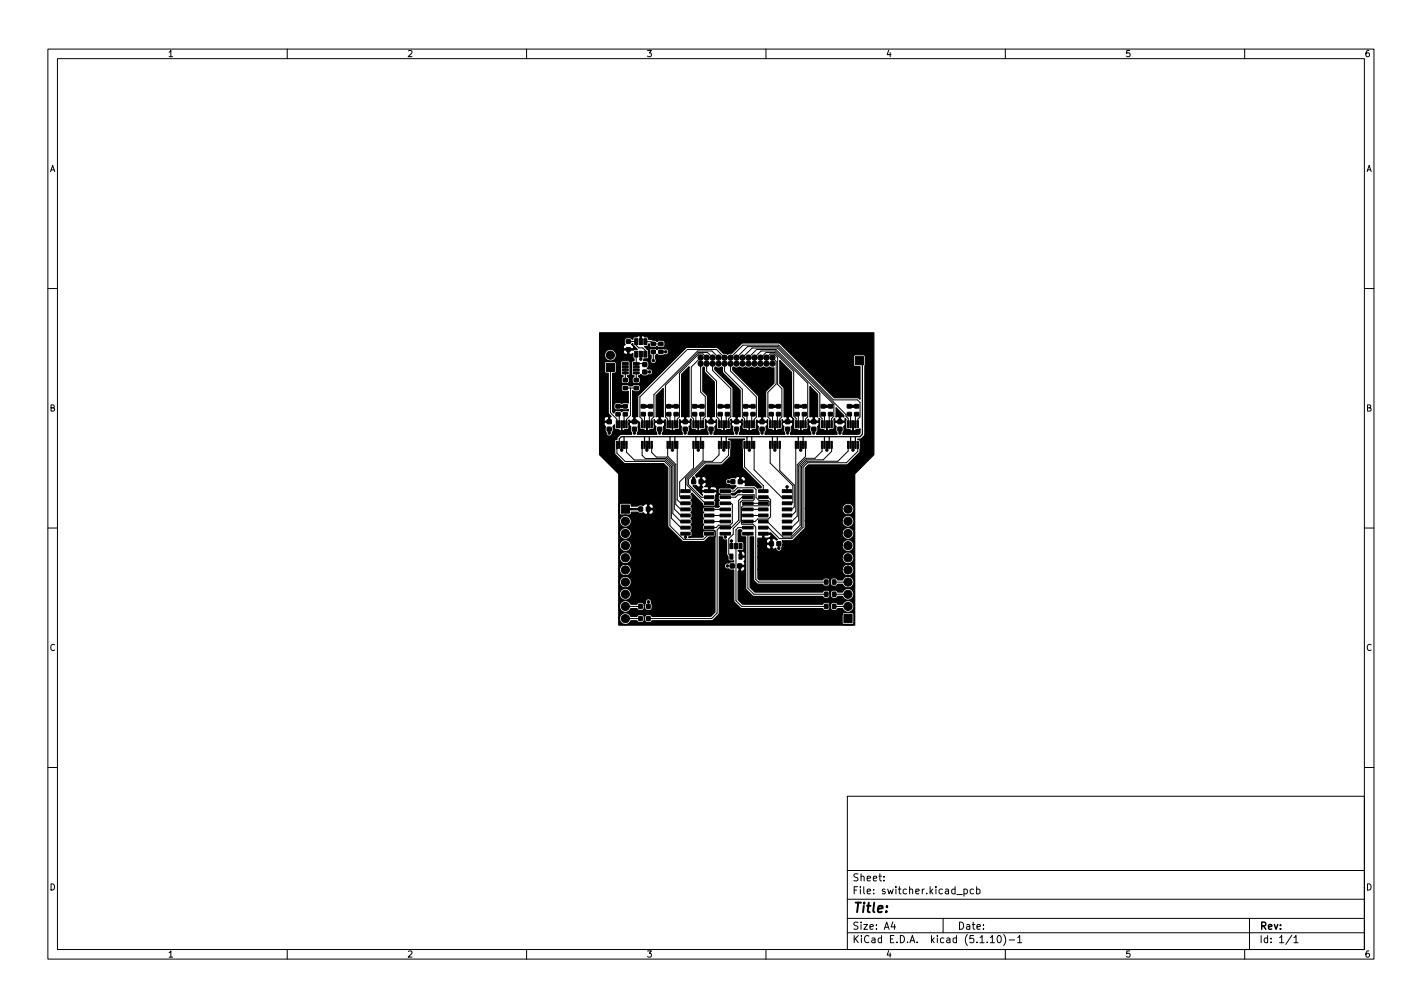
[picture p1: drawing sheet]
<svg xmlns="http://www.w3.org/2000/svg" width="297mm" height="210mm" viewBox="0 0 297 210" stroke-linecap="round" stroke-linejoin="round" font-family="sans-serif">
<defs><g id="words">
<text font-size="2.8" x="178" y="190.6">Title:</text>
<g font-size="2.1">
<text x="178" y="184">Sheet:</text>
<text x="178" y="186.7">File: switcher.kicad_pcb</text>
<text x="178" y="196.9">KiCad E.D.A. kicad (5.1.10)-1</text>
<text x="178" y="194.1">Size: A4</text>
<text x="200" y="194.1">Date:</text>
<text x="263" y="194.1">Rev:</text>
<text x="263" y="196.9">Id: 1/1</text>
</g>
<g font-size="1.8">
<text x="35" y="11.9">1</text>
<text x="85" y="11.9">2</text>
<text x="135" y="11.9">3</text>
<text x="185" y="11.9">4</text>
<text x="235" y="11.9">5</text>
<text x="285" y="11.9">6</text>
<text x="10.3" y="35.9">A</text>
<text x="285.3" y="35.9">A</text>
<text x="10.3" y="85.9">B</text>
<text x="285.3" y="85.9">B</text>
<text x="10.3" y="135.9">C</text>
<text x="285.3" y="135.9">C</text>
<text x="10.3" y="185.9">D</text>
<text x="285.3" y="185.9">D</text>
<text x="35" y="199.9">1</text>
<text x="85" y="199.9">2</text>
<text x="135" y="199.9">3</text>
<text x="185" y="199.9">4</text>
<text x="235" y="199.9">5</text>
<text x="285" y="199.9">6</text>
</g>
</g></defs>
<g fill="none" stroke="#000" stroke-width=".21">
<path d="M10 10.2h277v190.1h-277zM12 12.2h273v186.1h-273zM60 10.2v2M110 10.2v2M160 10.2v2M210 10.2v2M260 10.2v2M10 60.2h2M127.5 76.7v9.5l1.4 1.3v1.1M130.6 76.6v2.8M131.3 71.3h1.6v.8l.6 .5h.8l.5 .6v.7M132.9 74v2.6"/>
<path d="M132.9 77.9v1.5M132.9 75.9h1.6l.2 .2M132.9 73.9v.1M133.9 73.9v1.1M134.8 71.3h1.2l.5 .5M135.7 77.7h-1M136.5 73.5v1.8M136.5 71.8h.1M136.5 71.8h1.5M138 73.5h1.1M139.1 73.5h.1M146.4 75.9v5.9l.9 1v4.2l-.4 .4v1.2"/>
<path d="M146.4 74.7l-2 1.9v10.4l.5 .5v1.1M147.6 75.9v1.6l2.1 2.1v7.4l.5 .5v1.1M147.6 74.7l-.8-.8h-.8l-4.1 4v9.1l-.4 .5v1.1M148.9 74.7l-1.1-1.1h-1.9l-6.9 6.8v6.7l.5 .4v1.1M148.9 75.9v1.4l3.8 3.9v5.8l-.5 .4v1.2M150.1 74.7l-1.4-1.4h-3l-9.1 9.1v4.6l-.5 .5v1.1M151.4 75.9v1.7l3.7 3.7v5.7l.4 .5v1.1M151.4 74.7l-1.7-1.7h-6.1l-9.9 9.9v4.2l.4 .4v1.1M152.6 75.9v1.6l5.4 5.4v4.2l-.5 .5v1M152.6 74.7l2.6-2.6h7.5l11.4 11.4h5l.5 .5v3l-.4 .5v1.1M153.9 74.7l2.3-2.3h6.3l14.2 14.2v.3l.5 .5v1.2M155.1 74.7l2-2h5.3l11.8 11.8v2.4l-.5 .5v1.2"/>
<path d="M156.4 74.7l1.6-1.7h4.1l9.2 9.1v4.8l.4 .5v1.2M157.6 74.7l1.4-1.4h3l6.7 6.7v7l-.4 .5v1.1M158.9 74.7l1.1-1.1h1.9l3.9 3.9v9.4l.5 .5v1.2M160.1 74.7l.8-.8h.8l.7 .7v5.7l.9 .9v5.8l-.4 .5v1.1M161.4 74.7l.7 .7v4.8l-1.7 1.7v5.1l.5 .5v1.1M285 60.2h2M127.3 90.4h.1M127.3 89.6v.8M128.9 92.9v1.7l1.7 1.7h8.2l1.1 1.2v12.3l2.9 2.8h4.2l1.1-1.2M129.1 84.8h1.5M129.1 86.5l.3 .2v1.9M129.9 92.9v1.1"/>
<path d="M130.6 81h2.3M130.6 86.5l-.2 .2v1.9M130.9 92.9v1.5l1.6 1.6h6.5l1.2 1.3v10.9l2 2h1M131.7 81v5.7l-.8 .9v1M132.5 90.4h.1M132.5 89.6v.8M134.1 92.9v2.2l.7 .6h4.3l1.5 1.5v10l1.6 1.7h1M134.4 84.8h1.5M134.4 86.5l.2 .2v1.9M135.1 92.9v1.1M135.9 86.5l-.3 .2v1.9M136.1 92.9v1.6l1 .9h2.1l1.7 1.7v9.2l1.3 1.3h1"/>
<path d="M137.8 90.4h.1M137.8 89.6v.8M139.5 92.9v2.4l1.7 1.7v8.3l1 1.1h1M139.7 84.8h1.5M139.7 86.5l.3 .2v1.9M140.5 92.9v1.1M141.2 86.5l-.2 .2v1.9M141.5 92.9v11.4l.7 .8h1M143.1 90.4h.1M143.1 89.6v.8M144.9 92.9v4.8l-2.9 2.9v3l.2 .2h1M144.9 99.8v.8"/>
<path d="M145.1 84.8h1.5M145.1 86.5l.3 .2v1.9M145.9 92.9v1.1M146.6 86.5l-.2 .2v1.9M146.9 92.9v3.2l-3.7 3.7v2.7M148.5 90.4h.1M148.5 89.6v.8M150.2 92.9v2.1l-1.4 1.3h-1.7l-3.6 3.6v1.4l3.8 3.8h.8M150.4 84.8h1.6M150.4 86.5l.3 .2v1.9M151.2 92.9v1.1M152 86.5l-.3 .2v1.9"/>
<path d="M152.2 92.9v2.2l-1.6 1.5h-3.4l-3.4 3.5v1l2.7 2.7h1.6M153.9 90.4h.1M153.9 89.6v.8M155.5 92.9v4.6l4 3.9v1.1M155.8 84.8h1.5M155.8 86.5l.2 .2v1.9M156.5 92.9v1.1M157.3 86.5l-.3 .2v1.9M157.5 92.9v5.2l5.8 5.7h1.1M159.2 90.4h.1M159.2 89.6v.8M160.9 92.9v3.8l4.7 4.7v3.5l-.2 .2h-1"/>
<path d="M161.1 84.8h1.5M161.1 86.5l.3 .3v1.8M161.9 92.9v1.1M162.6 86.5l-.2 .2v1.9M162.9 92.9v5.3l3 3.1v4.5l-.5 .6h-1M164.5 90.4h.1M164.5 89.6v.8M166.3 92.9l-.1 13.9-.8 .8h-1M166.5 84.8h1.5M166.5 86.5l.3 .2v1.9M167.3 92.9v1.1M168 86.5l-.2 .2v1.9"/>
<path d="M168.3 92.9v2.4l-1.8 1.8v10.7l-1.1 1.1h-1M170 90.4h.1M170 89.6v.8M171.7 92.9v1.3l-1.5 1.5h-1.9l-1.5 1.5v11.5l-1.4 1.5h-1M172 84.8h1.5M172 86.5l.2 .2v1.9M172.7 94h.1M172.7 92.9v1.1M173.5 86.5l-.3 .2v1.9M173.7 92.9v1.3l-1.7 1.8h-3.6l-1.3 1.3v12.4l-1.7 1.7h-1M175.5 89.6v.8M177.2 92.9v1.2l-2.2 2.2h-6.4l-1.2 1.1v12.6l-2.1 2.1h-1.8l-3.2-3.2h-.8"/>
<path d="M177.4 84.8h1.5M177.4 86.5l.3 .2v1.9M178.2 84.8h.1M178.2 92.9v1.1M178.9 86.5l-.2 .2v1.9M179.2 92.9v1.3l-2.4 2.4h-8.1l-1 1v12.5l-2.3 2.4h-2.6l-2.3-2.3h-1M10 110.2h2M143.2 112.1h.1M143.2 111.4v.7M148.1 106.4h3.4M148.1 107.6h3.4M148.1 108.9h3.4"/>
<path d="M151.5 105.1h1.2l.3 .2v3.9l-.5 .5h-2.4l-.5 .5h-1.5M151.5 112.1h.1M151.5 111.4v.7M151.5 102.5h1.9l.7-.7h3.4l.4 .4v1.7l.7 .6h1.9l.2 .2v.8l-.2 .1h-5.3l-.3 .3v3.5l2.4 .1 .6 .5v11l.5 .5h14.2M151.5 103.8h2.2l.5-.5 3.3 .1v.9l-.1 .2h-2.3l-.5 .4v4l-1.4 1.5v1.2l-1 .9v3.2l.6 .5M152 118.2h1M152.1 100.6h1M152.8 113h.1M152.8 113v1M156.2 103.8h-1.2l-.7 .7v4.1l-1.6 1.6h-2.4l-.5 .4v17.4l-1.1 1.2h-13.3M156.2 110.2h-2l-.5 .4v14.8l1.2 1.2h17.7M156.2 102.5h-2l-.7 .7h-3.3"/>
<path d="M156.2 105.1h3.3M156.2 106.4h3.3M156.2 107.6h3.3M156.2 111.4v11.4l1.3 1.3h15.1M159.5 103.8h.9l.6 .6v3.5l-.5 .5h-2.2l-.6 .5h-1.5M162.7 113.5v1M164.4 101.7v.8M164.4 101.7h.1M285 110.2h2M130.6 129.2h.1M130.6 129.2h3.2M130.6 126.6h.1"/>
<path d="M130.6 126.6h3.2M135.4 125.7v.9M135.4 125.7h.1M174.2 124.1h2.9M174.2 121.5h.1M174.2 126.6h.1M174.3 126.6h2.8M174.3 121.5h2.8M177.1 124.1h.1M10 160.2h2M177 166.3h108v32h-108zM285 160.2h2"/>
<path d="M60 198.3v2M110 198.3v2M160 198.3v2M177 194.8h108M177 191.8h108M177 187.8h108M177 181.8h108M184.6 183.8v.1M184.6 183v.1M186.5 192.5l-.4 1h1M186.9 193v1M197 191.8v3"/>
<path d="M199.9 186.8h1.1M201.4 185.7l.4-.1 .3 .3-.2 .7h-.5M201.4 185.6v1.5M203.4 185.7l-.5-.1-.3 .3 .2 .7h.6M204 185.7l.4-.1 .3 .3-.1 .7h-.6M204 185.1v1.5M206.9 195.8l.4-.5v1.5M206.9 196.8h.8M208.5 195.4l.1-.1a.8 .8 0 0 1 .6 .8 .8 .8 0 0 1-.6 .7 1 1 0 0 1-.1-1.4zM209.6 195.1a1.72 1.72 0 0 1 0 2.3M210 198.3v2M210.8 196.3h1.1"/>
<path d="M212.6 195.8l.4-.5v1.5M212.6 196.8h.8M260 198.3v2M261 191.8v6.5M269.9 195.3l-1.3 1.9M270.3 195.8l.4-.5v1.5M270.3 196.8h.8"/>
</g>
<g fill="#000" stroke="#000" stroke-width=".21">
<path d="M126.7 75.9h1.7v1.7h-1.7zM130 77.7h1.2v.4h-1.2zM130 77h1.2v.4h-1.2zM130 76.4h1.2v.4h-1.2zM130 75.7h1.2v.4h-1.2zM130.2 79h.8v.7h-.8zM130.8 71h.9v.6l-.8 .1zM130.8 72.6h.9v.7h-.8zM132.3 75.7h1.2v.4h-1.2zM132.3 76.4h1.2v.4h-1.2zM132.3 77h1.2v.4h-1.2zM132.3 77.7h1.2v.4h-1.2z"/>
<path d="M132.6 73.3h.6v1.3h-.6zM132.6 70.7h.6v1.2h-.6zM132.5 79h.8v.7h-.8zM133.5 73.3h.7v1.3h-.7zM133.5 70.7h.7v1.2h-.7zM134.5 73.3h.6v1.3h-.6zM134.5 70.7h.6v1.2h-.6zM134.3 75.7h.8v.8h-.8zM134.3 77.3h.8v.8h-.8zM136 73.1h.9v.7h-.8zM136 71.5h.9v.6l-.8 .1zM137.6 73.1h.9v.7h-.9z"/>
<path d="M137.6 71.5h.9v.6l-.9 .1zM178.7 74.5h1.7v1.7h-1.7zM126.8 89.2h.9v.8h-.8zM126.8 87.7h.9v.7h-.9zM128.7 87.9h.3v1.4h-.3zM128.7 92.2h.3v1.4h-.3zM128.7 86.1h.8v.7h-.8zM128.7 84.5h.8v.7h-.8zM129.2 87.9h.3v1.4h-.3zM129.2 92.2h.3v1.4h-.3zM129.7 87.9h.3v1.4h-.3zM129.7 92.2h.3v1.4h-.3z"/>
<path d="M130.2 87.9h.3v1.4h-.3zM130.2 92.2h.3v1.4h-.3zM130.2 80.7h.8v.6l-.8 .1zM130.2 86.1h.8l.1 .7h-.9zM130.2 84.5h.8l.1 .7h-.9zM130.7 87.9h.3v1.4h-.3zM130.7 92.2h.3v1.4h-.3zM132.1 89.2h.8l.1 .8h-.9zM132.1 87.7h.8l.1 .7h-.9zM132.5 80.7h.8v.6l-.8 .1zM134 87.9h.3v1.4h-.3zM134 92.2h.3v1.4h-.3z"/>
<path d="M134 86.1h.8v.7h-.8zM134 84.5h.8v.7h-.8zM134.5 87.9h.3v1.4h-.3zM134.5 92.2h.3v1.4h-.3zM135 87.9h.3v1.4h-.3zM135 92.2h.3v1.4h-.3zM135.5 87.9h.3v1.4h-.3zM135.5 92.2h.3v1.4h-.3zM135.5 86.1h.8v.7h-.8zM135.5 84.5h.8v.7h-.8zM136 87.9h.3v1.4h-.3zM136 92.2h.3v1.4h-.3z"/>
<path d="M137.4 89.2h.8v.8h-.8zM137.4 87.7h.8v.7h-.8zM139.3 87.9h.3v1.4h-.3zM139.3 92.2h.3v1.4h-.3zM139.3 86.1h.8v.7h-.8zM139.3 84.5h.8v.7h-.8zM139.8 87.9h.3v1.4h-.3zM139.8 92.2h.3v1.4h-.3zM140.3 87.9h.3v1.4h-.3zM140.3 92.2h.3v1.4h-.3zM140.8 87.9h.3v1.4h-.3zM140.8 92.2h.3v1.4h-.3z"/>
<path d="M140.8 86.1h.8l.1 .7h-.9zM140.8 84.5h.8l.1 .7h-.9zM141.3 87.9h.3v1.4h-.3zM141.3 92.2h.3v1.4h-.3zM142.7 89.2h.8l.1 .8h-.9zM142.7 87.7h.8l.1 .7h-.9zM144.7 87.9h.3v1.4h-.3zM144.7 92.2h.3v1.4h-.3zM144.7 86.1h.8v.7h-.8zM144.7 84.5h.8v.7h-.8zM145.2 87.9h.3v1.4h-.3zM145.2 92.2h.3v1.4h-.3z"/>
<path d="M145.7 87.9h.3v1.4h-.3zM145.7 92.2h.3v1.4h-.3zM146.2 87.9h.3v1.4h-.3zM146.2 92.2h.3v1.4h-.3zM146.2 86.1h.8l.1 .7h-.9zM146.2 84.5h.8l.1 .7h-.9zM146.7 87.9h.3v1.4h-.3zM146.7 92.2h.3v1.4h-.3zM148.1 89.2h.8l.1 .8h-.9zM148.1 87.7h.8l.1 .7h-.9zM150.1 87.9h.2v1.4h-.2zM150.1 92.2h.2v1.4h-.2z"/>
<path d="M150 86.1h.8l.1 .7h-.9zM150 84.5h.8l.1 .7h-.9zM150.6 87.9h.2v1.4h-.2zM150.6 92.2h.2v1.4h-.2zM151.1 87.9h.2v1.4h-.2zM151.1 92.2h.2v1.4h-.2zM151.6 87.9h.2v1.4h-.2zM151.6 92.2h.2v1.4h-.2zM151.5 86.1h.9v.7h-.8zM151.5 84.5h.9v.7h-.8zM152.1 87.9h.2v1.4h-.2zM152.1 92.2h.2v1.4h-.2z"/>
<path d="M153.5 89.2h.8v.8h-.8zM153.5 87.7h.8v.7h-.8zM155.4 87.9h.3v1.4h-.3zM155.4 92.2h.3v1.4h-.3zM155.4 86.1h.8v.7h-.8zM155.4 84.5h.8v.7h-.8zM155.9 87.9h.3v1.4h-.3zM155.9 92.2h.3v1.4h-.3zM156.4 87.9h.3v1.4h-.3zM156.4 92.2h.3v1.4h-.3zM156.9 87.9h.3v1.4h-.3zM156.9 92.2h.3v1.4h-.3z"/>
<path d="M156.9 86.1h.8v.7h-.8zM156.9 84.5h.8v.7h-.8zM157.4 87.9h.3v1.4h-.3zM157.4 92.2h.3v1.4h-.3zM158.8 89.2h.8v.8h-.8zM158.8 87.7h.8v.7h-.8zM160.7 87.8l.3 .1v1.4h-.3zM160.7 92.1l.3 .1v1.4h-.3zM160.7 86.1h.8v.7h-.8zM160.7 84.5h.8v.7h-.8zM161.2 87.8l.3 .1v1.4h-.3zM161.2 92.1l.3 .1v1.4h-.3z"/>
<path d="M161.7 87.8l.3 .1v1.4h-.3zM161.7 92.1l.3 .1v1.4h-.3zM162.2 87.8l.3 .1v1.4h-.3zM162.2 92.1l.3 .1v1.4h-.3zM162.2 86.1h.8l.1 .7h-.9zM162.2 84.5h.8l.1 .7h-.9zM162.7 87.8l.3 .1v1.4h-.3zM162.7 92.1l.3 .1v1.4h-.3zM164.1 89.2h.8v.8h-.8zM164.1 87.7h.8v.7h-.8zM166.1 87.9h.3v1.4h-.3zM166.1 92.2h.3v1.4h-.3z"/>
<path d="M166.1 86.1h.8v.7h-.8zM166.1 84.5h.8v.7h-.8zM166.6 87.9h.3v1.4h-.3zM166.6 92.2h.3v1.4h-.3zM167.1 87.9h.3v1.4h-.3zM167.1 92.2h.3v1.4h-.3zM167.6 87.9h.3v1.4h-.3zM167.6 92.2h.3v1.4h-.3zM167.6 86.1h.8l.1 .7h-.9zM167.6 84.5h.8l.1 .7h-.9zM168.1 87.9h.3v1.4h-.3zM168.1 92.2h.3v1.4h-.3z"/>
<path d="M169.6 89.2h.8v.8h-.8zM169.6 87.7h.8v.7h-.8zM171.6 87.9h.3v1.4h-.3zM171.6 92.2h.3v1.4h-.3zM171.5 86.1h.9v.7h-.8zM171.5 84.5h.9v.7h-.8zM172.1 87.9h.3v1.4h-.3zM172.1 92.2h.3v1.4h-.3zM172.6 87.9h.3v1.4h-.3zM172.6 92.2h.3v1.4h-.3zM173.1 87.9h.3v1.4h-.3zM173.1 92.2h.3v1.4h-.3z"/>
<path d="M173.1 86.1h.8v.7h-.8zM173.1 84.5h.8v.7h-.8zM173.6 87.9h.3v1.4h-.3zM173.6 92.2h.3v1.4h-.3zM175 89.2h.9v.8h-.9zM175 87.7h.9v.7h-.9zM177 87.9h.3v1.4h-.3zM177 92.2h.3v1.4h-.3zM177 86.1h.8v.7h-.8zM177 84.5h.8v.7h-.8zM177.5 87.9h.3v1.4h-.3zM177.5 92.2h.3v1.4h-.3z"/>
<path d="M178 87.9h.3v1.4h-.3zM178 92.2h.3v1.4h-.3zM178.5 87.9h.3v1.4h-.3zM178.5 92.2h.3v1.4h-.3zM178.5 86.1h.8l.1 .7h-.9zM178.5 84.5h.8l.1 .7h-.9zM179 87.9h.3v1.4h-.3zM179 92.2h.3v1.4h-.3zM129.8 105.5h1.7v1.7h-1.7zM133.5 105.9h.7v.8h-.8zM135 105.9h.8v.8h-.8zM142.2 111.1h1.9l.1 .6h-2z"/>
<path d="M142.2 109.9h1.9l.1 .5-2 .1zM142.2 108.6h1.9l.1 .6h-2zM142.2 107.3h1.9l.1 .6h-2zM142.2 106.1h1.9l.1 .5-2 .1zM142.2 104.8h1.9l.1 .6h-2zM142.2 103.5h1.9l.1 .6h-2zM142.2 102.3l1.9-.1 .1 .6h-2zM144.5 100.2h.8v.8h-.8zM146.1 100.2h.7v.8h-.7zM147.2 102.3l1.9-.1v.6h-1.9zM147.2 103.5h1.9v.6h-1.9zM147.2 104.8h1.9v.6h-1.9z"/>
<path d="M147.2 106.1h1.9v.5l-1.9 .1zM147.2 107.3h1.9v.6h-1.9zM147.2 108.6h1.9v.6h-1.9zM147.2 109.9h1.9v.5l-1.9 .1zM147.2 111.1h1.9v.6h-1.9zM150.4 111.2h2.2v.5h-2.2zM150.4 109.9h2.2v.5h-2.2zM150.4 108.6h2.2v.6h-2.2zM150.4 107.3h2.2v.6h-2.2zM150.4 106.1h2.2v.5h-2.2zM150.4 104.8h2.2v.6h-2.2zM150.4 103.5h2.2v.6h-2.2z"/>
<path d="M150.4 102.3h2.2v.5h-2.2zM152.5 115.7h.6v1h-.6zM152.5 113.5h.6v1h-.6zM152.6 117.8h.7v.8h-.7zM152.7 100.2h.8v.8h-.8zM153.4 113.5h.7v1h-.7zM154.4 115.7h.6v1h-.6zM154.4 113.5h.6v1h-.6zM154.1 117.8h.8v.8h-.8zM154.3 100.2h.7v.8h-.7zM155.1 102.3h2.2v.5h-2.2zM155.1 103.5h2.2v.6h-2.2z"/>
<path d="M155.1 104.8h2.2v.6h-2.2zM155.1 106.1h2.2v.5h-2.2zM155.1 107.3h2.2v.6h-2.2zM155.1 108.6h2.2v.6h-2.2zM155.1 109.9h2.2v.5h-2.2zM155.1 111.2h2.2v.5h-2.2zM158.5 111.1h1.9v.6h-1.9zM158.5 109.9h1.9v.5l-1.9 .1zM158.5 108.6h1.9v.6h-1.9zM158.5 107.3h1.9v.6h-1.9zM158.5 106.1h1.9v.5l-1.9 .1zM158.5 104.8h1.9v.6h-1.9z"/>
<path d="M158.5 103.5h1.9v.6h-1.9zM158.5 102.3l1.9-.1v.6h-1.9zM160.8 113.1h.7v.8h-.7zM162.3 113.1h.8v.8h-.8zM163.4 102.3l2-.1v.6h-2zM163.4 103.5h2v.6h-2zM163.4 104.8h2v.6h-2zM163.4 106.1h2v.5l-2 .1zM163.4 107.3h2v.6h-2zM163.4 108.6h2v.6h-2zM163.4 109.9h2v.5l-2 .1zM163.4 111.1h2v.6h-2z"/>
<path d="M133.5 128.7l.6 .1v.8h-.7zM133.5 126.2h.6v.8h-.7zM135.1 128.7l.7 .1v.8h-.7zM135.1 126.2h.7v.8h-.7zM172.3 123.7h.6v.8h-.7zM172.3 126.2h.6v.8h-.7zM172.3 121.1h.6v.9l-.7-.1zM173.9 123.7h.7v.8h-.7zM173.9 126.2h.7v.8h-.7zM173.9 121.1h.7v.9l-.7-.1zM176.3 128.3h1.7v1.7h-1.7z"/>
<circle cx="127.5" cy="74.2" r=".85"/>
<circle cx="133.9" cy="75" r=".25"/>
<circle cx="135.7" cy="77.7" r=".25"/>
<circle cx="136.5" cy="75.3" r=".25"/>
<circle cx="139.1" cy="73.5" r=".25"/>
<circle cx="146.4" cy="74.7" r=".55"/>
<circle cx="146.4" cy="75.9" r=".55"/>
<circle cx="147.6" cy="74.7" r=".55"/>
<circle cx="147.6" cy="75.9" r=".55"/>
<circle cx="148.9" cy="74.7" r=".55"/>
<circle cx="148.9" cy="75.9" r=".55"/>
<circle cx="150.1" cy="74.7" r=".55"/>
<circle cx="150.1" cy="75.9" r=".55"/>
<circle cx="151.4" cy="74.7" r=".55"/>
<circle cx="151.4" cy="75.9" r=".55"/>
<circle cx="152.6" cy="74.7" r=".55"/>
<circle cx="152.6" cy="75.9" r=".55"/>
<circle cx="153.9" cy="74.7" r=".55"/>
<circle cx="153.9" cy="75.9" r=".55"/>
<circle cx="155.1" cy="74.7" r=".55"/>
<circle cx="155.1" cy="75.9" r=".55"/>
<circle cx="156.4" cy="74.7" r=".55"/>
<circle cx="156.4" cy="75.9" r=".55"/>
<circle cx="157.6" cy="74.7" r=".55"/>
<circle cx="157.6" cy="75.9" r=".55"/>
<circle cx="158.9" cy="74.7" r=".55"/>
<circle cx="158.9" cy="75.9" r=".55"/>
<circle cx="160.1" cy="74.7" r=".55"/>
<circle cx="160.1" cy="75.9" r=".55"/>
<circle cx="161.4" cy="74.7" r=".55"/>
<circle cx="161.4" cy="75.9" r=".55"/>
<circle cx="127.3" cy="90.4" r=".25"/>
<circle cx="129.9" cy="84.8" r=".25"/>
<circle cx="129.9" cy="94" r=".25"/>
<circle cx="132.5" cy="90.4" r=".25"/>
<circle cx="135.1" cy="84.8" r=".25"/>
<circle cx="135.1" cy="94" r=".25"/>
<circle cx="137.8" cy="90.4" r=".25"/>
<circle cx="140.5" cy="94" r=".25"/>
<circle cx="140.5" cy="84.8" r=".25"/>
<circle cx="143.1" cy="90.4" r=".25"/>
<circle cx="144.9" cy="99.8" r=".25"/>
<circle cx="145.9" cy="94" r=".25"/>
<circle cx="145.9" cy="84.8" r=".25"/>
<circle cx="148.5" cy="90.4" r=".25"/>
<circle cx="151.2" cy="84.8" r=".25"/>
<circle cx="151.2" cy="94" r=".25"/>
<circle cx="153.9" cy="90.4" r=".25"/>
<circle cx="156.5" cy="94" r=".25"/>
<circle cx="156.5" cy="84.8" r=".25"/>
<circle cx="159.2" cy="90.4" r=".25"/>
<circle cx="161.9" cy="84.8" r=".25"/>
<circle cx="161.9" cy="94" r=".25"/>
<circle cx="164.5" cy="90.4" r=".25"/>
<circle cx="167.3" cy="84.8" r=".25"/>
<circle cx="167.3" cy="94" r=".25"/>
<circle cx="170" cy="90.4" r=".25"/>
<circle cx="172.7" cy="84.8" r=".25"/>
<circle cx="172.7" cy="94" r=".25"/>
<circle cx="175.5" cy="90.4" r=".25"/>
<circle cx="178.2" cy="94" r=".25"/>
<circle cx="178.2" cy="84.8" r=".25"/>
<circle cx="130.6" cy="111.4" r=".85"/>
<circle cx="130.6" cy="119" r=".85"/>
<circle cx="130.6" cy="116.5" r=".85"/>
<circle cx="130.6" cy="108.8" r=".85"/>
<circle cx="130.6" cy="113.9" r=".85"/>
<circle cx="143.2" cy="112.1" r=".25"/>
<circle cx="151.5" cy="112.1" r=".25"/>
<circle cx="152" cy="118.2" r=".25"/>
<circle cx="152.1" cy="100.6" r=".25"/>
<circle cx="152.8" cy="113" r=".25"/>
<circle cx="162.7" cy="114.5" r=".25"/>
<circle cx="164.4" cy="101.7" r=".25"/>
<circle cx="177.1" cy="111.4" r=".85"/>
<circle cx="177.1" cy="108.8" r=".85"/>
<circle cx="177.1" cy="116.5" r=".85"/>
<circle cx="177.1" cy="113.9" r=".85"/>
<circle cx="177.1" cy="106.3" r=".85"/>
<circle cx="177.1" cy="119" r=".85"/>
<circle cx="130.6" cy="129.2" r=".85"/>
<circle cx="130.6" cy="126.6" r=".85"/>
<circle cx="130.6" cy="121.5" r=".85"/>
<circle cx="130.6" cy="124.1" r=".85"/>
<circle cx="135.4" cy="125.7" r=".25"/>
<circle cx="177.1" cy="121.5" r=".85"/>
<circle cx="177.1" cy="126.6" r=".85"/>
<circle cx="177.1" cy="124.1" r=".85"/>
</g>
<g fill="none" stroke="#000" stroke-width=".25">
<path d="M179.5 75.3l.6 .6v14.8l-.5 .5h-49.8l-.4 .4v1.3M129.9 88.6v.9M130.4 91.2v1.7M130.4 91.2h.1M134.6 91.2h.1M134.6 91.2v1.7M135.1 88.6v.9M135.6 92.1h.1M135.6 91.2v1.7M140 91.2h.1M140 91.2v1.7M140.5 88.6v1.1"/>
<path d="M141 91.2v1.7M145.4 91.2v1.7M145.9 88.6v1M146.4 91.2v1.7M146.4 91.2h.1M150.7 91.2v1.7M151.2 88.6v.9M151.8 91.2l-.1 1.7M156 91.2v1.7M156.5 88.6v.9M157 91.2v1.7M161.4 91.2v1.7"/>
<path d="M161.4 92.7h.1M161.9 88.6v.8M162.4 91.2h.1M162.4 91.2v1.7M166.7 91.2l.1 1.7M167.3 88.6v.9M167.8 91.2v1.7M172.2 91.2h.1M172.2 91.2v1.7M172.7 88.6v.9M173.2 91.2v1.7M173.2 91.2h.1"/>
<path d="M177.7 91.2v1.7M178.2 88.6v.9M178.6 91.2l.1 1.7M150.4 103.2l-.7 .5v1.6l-.4 .4h-2.2l-.5 .6v3.9l.5 .6h2.1l.2 .2v1l-.9 .8"/>
</g>
<path d="M132.5 88.1h.7l.3 .2v1M133.8 106.3h-3.2" fill="none" stroke="#000" stroke-width=".51"/>
<path d="M137.1 82.6l1.4-1.5v5.9h-.4l-.2 .1v.8h.8l.2-.3 .1 .1v1.7l.2 .3h.6l.5 .3 .2-.6 .1 .6 .5-.3 .7-.1 .2-.3-.1-1.6 .1-.1 .2 .3h.8v-.8l-.2-.1h-.4v-8.9l1.5-1.5v10.5l-.5-.1-.1 .1v.8h.8l.1-.4 .2 .1-.1 1.7 .3 .4h.6l.5 .3 .2-.6 .1 .6 .5-.3 .7-.1 .2-.3-.1-1.7 .1-.1 .2 .4h.8v-.8l-.2-.1h-.4v-4.3l-1-1.1v-4.9l.2-.1 .1 .1 .1 1 2 2v7.3h-.4l-.1 .1v.8h.8l.1-.3 .1 .1v1.7l.2 .3h.6l.5 .3 .2-.6 .2 .6 .4-.3h.7l.2-.4v-1.7l.1-.1 .1 .4h.8v-.8l-.1-.1h-.5v-5.9l-3.8-3.9v-.5l.2-.1a1.03 1.03 0 0 0 1.3 0l.1 .1 .1 1.1 3.6 3.7v5.5h-.5l-.1 .1v.8h.8l.2-.4 .1 .1-.1 1.7 .2 .4h.7l.5 .3 .1-.6 .2 .6 .5-.3h.6l.2-.3v-1.7l.2 .2h.9v-.8l-.2-.1h-.4l-.1-4.3-5.3-5.4v-.6l.2-.1a1.04 1.04 0 0 0 1.2 0 1.04 1.04 0 0 0 1.3 0 1.04 1.04 0 0 0 1.2 0 1.04 1.04 0 0 0 1.3 0 1.04 1.04 0 0 0 1.2 0 1.04 1.04 0 0 0 1.3 0l.5 .3 .4-.1v3.2l-1.7 1.7-.1 5.3h-.4l-.2 .1v.8h.8l.2-.3 .1 .1 .1 1.9 .7 .1 .5 .2 .2-.5 .2 .5 .4-.2h.7l.2-.3v-1.7l.2 .2h.8v-.8l-.2-.1h-.4v-5.9l-.9-1v-4.8l2.4 2.4 .1 9.4-.4-.1-.3 .1v.8h.8l.1-.1-.1-.6 .3 .4-.1 1.7 .2 .3 .7 .1 .5 .3 .2-.6 .1 .6 .5-.3h.6l.3-.3-.1-1.7 .2-.2 .1 .4h.9v-.8l-.2-.1-.5 .1v-6.4l1.6 1.6v4.8l-.5-.1-.2 .1v.8h.8l.2-.1v-.4l.2 .2-.1 1.7 .1 .3 .8 .1 .4 .3 .2-.6 .2 .6 1.3-.5v-1.9l.2-.2-.1 .4 .2 .1h.8v-.8l-.1-.1-.6 .1v-2l1.7 1.6v.4l-.6-.1-.1 .1v.8h.8l.2-.1-.1-.4 .2 .2v1.7l.1 .3 .7 .1 .5 .3 .2-.6 .2 .6 1.2-.5v1l-.2 .2h-3.4l.3-.8-.1-.8 .3-.3 .1-.5-.2-.1h-1.9a.71 .71 0 0 0 .1 .9v.8l.3 .8h-4.3l.2-.8v-.8a.56 .56 0 0 0 .1-.9h-1.9l-.1 .1v.5l.3 .3-.1 .8 .3 .8h-4.3l.3-.8-.1-.8a.56 .56 0 0 0 .2-.9h-1.9l-.2 .1 .1 .5 .3 .3-.1 .8 .2 .8h-4.1l.2-.8v-.8a.56 .56 0 0 0 .1-.9h-1.9l-.1 .1v.5l.3 .3-.1 .8 .3 .8h-4.2l.3-.8-.1-.8a.56 .56 0 0 0 .2-.9h-1.9l-.1 .1v.5l.3 .3-.1 .8 .3 .8h-4.2l.3-.8-.1-.8a.56 .56 0 0 0 .2-.9h-1.9l-.2 .1 .1 .5 .3 .3-.1 .8 .2 .8h-4.2l.3-.8-.1-.8a.56 .56 0 0 0 .2-.9h-1.9l-.2 .1 .1 .5 .3 .3-.1 .8 .2 .8h-4.1l.2-.8v-.8a.56 .56 0 0 0 .1-.9h-1.9l-.1 .1v.5l.3 .3v.8l.2 .8h-4.1l.3-.8-.1-.8 .3-.4v.7l.2 .2 .7 .1 .5 .3 .1-.6v.4l.3 .1 .4-.2h.5l.3-.2 .1-1.9 .1 .3h.9v-.8l-.2-.1h-.4zM133.5 88.2l.1 .1zM152.2 91.7h3.3l-.4 .2-.1 .3 .1 5.5 3.9 3.9v.3h-.7l-.7-.5h-2l.1-.5-.1-.2h-1.1v-1.1h.3v.9h.8a.58 .58 0 0 0-.1-.8 .58 .58 0 0 0-.7-.1h-.3a.71 .71 0 0 0-1 .2l-.8-.1-.3 .2a.71 .71 0 0 0-.9 .7 .71 .71 0 0 0 .9 .7l.5 .1 .7-.1 .1 .2-.5 .6-.6-.2h-2.2l-.3 .2-.1 .8 .3 .3-.3 .3v.7l.3 .3-.3 .2v.7l.3 .3-.2 .2h-.6l-.2-.2 .2-.3v-.7a.21 .21 0 0 1-.2-.2 .21 .21 0 0 1 .2-.3v-.8a.44 .44 0 0 0 .1-.7h-2.9l-.2 .1 .3 .6h-.1l-1.1-1.2 2.4 .2v-.6h.3v.6h1.3a.51 .51 0 0 0 0-.5 .51 .51 0 0 0-.5-.3h-.7l-.1 .2-1.1-.2a.58 .58 0 0 0 .2-.9h-.8v.8l.3 .2-.4 .5h-.9l-.9-.8 .7-.1a.56 .56 0 0 0 .9 .2v-1.9h.3v.9h.8a.58 .58 0 0 0 0-.8 .58 .58 0 0 0-.8-.1l-.6-.1-.5 .2-.3-.4 2.2-2.2h3.4l1.8-1.8 .1-3.2zM125.2 69.5h57.3v25.4l-3.8 3.9-.2 .3v31.4h-49.3v-1.5h.2v.3a1.23 1.23 0 0 0 1.1 1.1 1.23 1.23 0 0 0 1.3-.8h1.2l.4 .4h.7l.4-.3 .1-.8a.58 .58 0 0 0-.6-.6h-.6l-.4 .4h-1.2l-.1-.1a1.24 1.24 0 0 0-1.3-.6 1.24 1.24 0 0 0-1 1h-.2v-2.5h.2v.2a1.23 1.23 0 0 0 1.1 1.1 1.23 1.23 0 0 0 1.3-.7h1.2l.4 .3 .7 .1 .4-.4 .1-.8 .1 .6a.58 .58 0 0 0 .5 .6l.7-.1 .3-.3v-.9l-.1-.3a.66 .66 0 0 0-.7-.9 .66 .66 0 0 0-.6 .9l-.1 .4-.3-.4-.4-.1h-.6l-.4 .4h-1.2a1.23 1.23 0 0 0-1.3-.8 1.23 1.23 0 0 0-1.1 1.1h-.2v-2.5h.2v.2a1.24 1.24 0 0 0 1.9 .9 1.24 1.24 0 0 0 0-2.1 1.24 1.24 0 0 0-1.9 1h-.2v-2.6h.2v.3a1.24 1.24 0 0 0 1.9 .9 1.24 1.24 0 0 0 0-2.1 1.24 1.24 0 0 0-1.9 .9h-.2v-2.5h.2v.2a1.24 1.24 0 0 0 1.9 1 1.24 1.24 0 0 0 0-2.1 1.24 1.24 0 0 0-1.9 .9h-.2v-2.6h.2v.3a1.24 1.24 0 0 0 1.9 .9 1.24 1.24 0 0 0 0-2.1 1.24 1.24 0 0 0-1.9 .9h-.2v-2.5h.2v.2a1.24 1.24 0 0 0 1.9 1 1.24 1.24 0 0 0 0-2.1 1.24 1.24 0 0 0-1.9 .9h-.2v-2.5h.2v.2a1.24 1.24 0 0 0 1.9 .9 1.24 1.24 0 0 0 0-2.1 1.24 1.24 0 0 0-1.9 1h-.2v-2.6h.2v.3a1.24 1.24 0 0 0 1.9 .9 1.24 1.24 0 0 0 0-2.1 1.24 1.24 0 0 0-1.9 .9h-.2v-3.2h.2v1.7l.3 .3h1.9l.2-.2 .1-.4h1.3l.4 .3 .8-.2 .3 .4h.4l.2-.2v-.8h.2v.8a.57 .57 0 0 0 .8 0 .57 .57 0 0 0 0-.8h-1v-1.1h.2v.9h.8l.2-.2a.61 .61 0 0 0-.3-.7 .61 .61 0 0 0-.7 0l-.5-.1-.6 .3-.8-.1-.5 .3h-1.2l-.1-.4-.2-.2h-1.8l-.6 .4v-6.5l-4-4.1v-2.7h3.1l.1 2.6 2 2h8.2l.9 .9v12.2l3 3 .3 .2h4.3l1-1 1.2-.1v15.8l-.8 .9h-12.3l-.3-.4h-.8l-.4 .4v.7a.58 .58 0 0 0 .5 .6h.7l.3-.4h12.5l1.4-1.3h25.8v1.7l.2 .3 1.9 .1 .3-.2 .1-2-.4-.3h-1.8l-.3 .4h-25.8l.2-.3v-15.9h.6a.63 .63 0 0 0 .9 .6v3l.3 .5v.7l.3 .2h.9v.2h-.7l-.4 .3a.64 .64 0 0 0-.9 .6 .64 .64 0 0 0 .9 .6l.4 .2h.7v6.6l1.5 1.4 17 .1 .4 .3 .6 .1a.58 .58 0 0 0 .6-.6l.1-.6v.8l.4 .4 .8-.1 .3-.3h1a1.23 1.23 0 0 0 1.9 .5 1.23 1.23 0 0 0 0-2 1.23 1.23 0 0 0-1.9 .6h-1l-.3-.4h-.7l-.4 .1-.2 .4a.58 .58 0 0 0-.6-.5h-.6l-.4 .4h-16.7l-.9-1v-5.9l.2-.2v-.8h.2v.8a.58 .58 0 0 0 .8 0 .58 .58 0 0 0 0-.8h-1v-.3h1l.2-.1-.2-.7 .2-.7-.1-.2h-1l.1-1.1h.2v.9h.7l.1-.2a.58 .58 0 0 0-.1-.6 .58 .58 0 0 0-.7-.1l-.6-.1v-.2l1.1-.1 .1-1.3-.3-.4h-.9v-2.3l.2-.2h.4l.2 .2-.2 .3 .1 .9 .9 .1v10.8l1.5 1.6h14.5l.4 .4h.6l.5-.3 .1-.8 .1 .5a.58 .58 0 0 0 .5 .6h.7l.3-.4h1v.2a1.24 1.24 0 0 0 1.9 .3 1.24 1.24 0 0 0 0-1.9 1.24 1.24 0 0 0-1.9 .5h-1l-.3-.3-.7-.1-.4 .2-.2 .4a.58 .58 0 0 0-.6-.6l-.6 .1-.4 .3h-14.1l-1-1v-10.5h.7v8.9l.8 .9 13.6 .1 .4 .3 .6 .1 .5-.4 .1-.7 .1 .5a.58 .58 0 0 0 .5 .6l.7-.1 .3-.3h1v.1a1.24 1.24 0 0 0 2 .4 1.24 1.24 0 0 0-.1-2 1.24 1.24 0 0 0-1.9 .6h-1l-.3-.4h-.7l-.4 .1-.2 .5a.58 .58 0 0 0-.6-.6h-.6l-.4 .4h-13.2l-.3-.3v-1.9h17.6a1.24 1.24 0 0 0 1.7 1.3 1.24 1.24 0 0 0 .4-2.1 1.24 1.24 0 0 0-2 .5l-.1 .3h-17.6v-2.6h17.6a1.24 1.24 0 0 0 1.7 1.3 1.24 1.24 0 0 0 .4-2 1.24 1.24 0 0 0-2 .5l-.1 .2h-17.6v-2.3h1.8a.59 .59 0 0 0 .3 .6 .59 .59 0 0 0 .6-.1v-.8h-.8l-.1 .3h-1.8v-.9h1.8l.1 .3h.8v-.8l-.1-.2a.66 .66 0 0 0-.8 .7h-1.8v-.7h.9l.1-.2v-.6h.3v.6l.1 .2 1-.1 .3-.3 .1-.3-.2-.1h-1.6v-.3h1.7l1.4 1.4-.2 .1-.6-.4-.3 .2v1.9l.1 .1 .7-.1a.68 .68 0 0 0 .8 .6 .68 .68 0 0 0 .5-.9l.1-.4h12.4v.2a1.24 1.24 0 0 0 1.9 1 1.24 1.24 0 0 0 0-2.1 1.24 1.24 0 0 0-1.9 .9h-12.4l-.1-.9h2.2l1.6-1.6h8.7v.2a1.24 1.24 0 0 0 1.9 .9 1.24 1.24 0 0 0 0-2.1 1.24 1.24 0 0 0-1.9 1h-8.7l1-1v-1.6h7.7v.3a1.24 1.24 0 0 0 1.9 .9 1.24 1.24 0 0 0 0-2.1 1.24 1.24 0 0 0-1.9 .9h-7.7v-2.5h7.7v.2a1.24 1.24 0 0 0 1.9 1 1.24 1.24 0 0 0 0-2.1 1.24 1.24 0 0 0-1.9 .9h-7.7v-8.5l.7-.6h8l2.7-2.7 .1-2.3-.5-.4 .7-.1 .7-.6 .1-.3v-16.2l-.2-.4h-1.9l-.3 .4v1.9l.3 .1h1v6.9l-.5-.4h-4.8l-11.6-11.4h-7.6l-2.2 2.2h-.6l-.3 .2-.4-.2h-.5l-1.3-1.3h-6.3l-10.2 10.1-.1 4.4h-.4l-.1 .1v1.1h-1.1l-.2 .1 .1 .5 .3 .3-.1 .8 .2 .8h-2.3l-.7 .6v.5h-.4l-.2 .4h-3.1v-3.7h.9l.4 .6-.1 .8 .2 .4a.66 .66 0 0 0 .7 .8 .66 .66 0 0 0 .6-.8l.2-.5-.1-.7 .3-.4v.7l.2 .2 .7 .1 .5 .3 .2-.6v.4l.2 .1 .4-.2h.6l.2-.2 .1-1.8 .2 .2h.8v-.8l-.3-.1 .1-5.4 .3 .2h.9l.3-.4 .1-.6a.58 .58 0 0 0-.6-.6l-.8 .1-.3 .3h-.7l-.3-.3-.8-.1a.58 .58 0 0 0-.5 .6v.5l.2 .4 .9 .1 .3-.1v2.5l-.9-.2-.5 .2-1-.2a.58 .58 0 0 0-.6 .6l.1 .7 .3 .3h.8l.6-.1 .9 .1 .3-.1v.3l-1-.1-.3 .3-.4-.3h-.8l-.3 .2-.2 .4-.2-.3v-8.1h.5l.2-.2v-2h.9v2.4l.2 .3 .4 .1-.4 .4v.7a.58 .58 0 0 0 .5 .6l.8-.1 .4-.4-.1-.8-.3-.4 .3-.1 .2-.3-.1-2.7-1.6-.1-.3 .4h-.9l-.3-.2-2 .1-.1 2 .2 .3h.6v8.4l.6 .7-.3 .1v1.1h-1.1l-.2 .3h-.9v-.9h.9l.2 .3h.8v-.8l-.1-.1a.67 .67 0 0 0-.9 .6h-.9v-13.6h1.1v.3a1.24 1.24 0 0 0 1.7 1 1.24 1.24 0 0 0 .4-1.9h1.7l.1 .1a.59 .59 0 0 0 .9 .3v-.7h-.8l-.2 .3h-1.7l-.1-.2a1.24 1.24 0 0 0-2 .8h-1.1v-1.4h4.9l.2 .2h1.9a.53 .53 0 0 0-.3-.9l.3-.1 .1 .4 .8 .8h-.6l-.2 .1h-.9v.7l.3 .2 .5-.2v.8l.2 .3v.4l-.3 .1-.2 .3v2.4l.2 .3 .3 .1-.3 .4-.1 .7a.58 .58 0 0 0 .6 .6l.8-.1 .3-.3 .1-.7-.4-.6 .3-.1 .2-.2 .5 .3h.7l.3-.3a.67 .67 0 0 0 .9-.6 .67 .67 0 0 0-.9-.6l-.2-.1 .3-.4-.1-.9-.3-.3h-.7l.1-.4h.7l.3-.1v-1.5l.1 .6 .4 .3v.7a.64 .64 0 0 0 0 .9 .64 .64 0 0 0 .9 0 .64 .64 0 0 0 0-.9v-.7l.4-.3 .5 .3h.6l.4-.2a.66 .66 0 0 0 .9-.6 .66 .66 0 0 0-1-.5l-.3-.2h-.7l-.4 .3-.4-.3h-.7a.58 .58 0 0 0-.6 .6l-1-.9 .7-.1 .2-.5 .1 .2a.58 .58 0 0 0 .6 .6h.7l.4-.3 .4 .3h.6a.58 .58 0 0 0 .6-.6v-.6l-.4-.3-.8-.1-.4 .4-.4-.4-1.4-.1-.2-.5-.6-.1-.4-.2-.3 .1v1.3h-.3v-1.3l-.2-.1-.5 .2-.6 .1-.2 .4-.6-.3-.9 .1-.3 .5v.5l.2 .3-.4 .3-.1 .4h-4.9zM144.5 103l2.3 2.2v.3a.21 .21 0 0 1 .2 .2 .21 .21 0 0 1-.2 .2v.9a.21 .21 0 0 1 .2 .2 .21 .21 0 0 1-.2 .2v.8a.21 .21 0 0 1 .2 .3 .21 .21 0 0 1-.2 .2v.8a.21 .21 0 0 1 .2 .2 .21 .21 0 0 1-.2 .2v.9a.21 .21 0 0 1 .2 .2 .21 .21 0 0 1-.2 .2v.8l.1 .2-.1 .2h-3l.7-.3v-.9a.21 .21 0 0 1-.2-.2 .21 .21 0 0 1 .2-.2v-.9a.21 .21 0 0 1-.2-.2 .21 .21 0 0 1 .2-.2v-.8a.21 .21 0 0 1-.2-.2 .21 .21 0 0 1 .2-.3v-.8a.21 .21 0 0 1-.2-.2 .21 .21 0 0 1 .2-.2v-.9a.21 .21 0 0 1-.2-.2 .21 .21 0 0 1 .2-.2v-.8a.21 .21 0 0 1-.2-.2 .21 .21 0 0 1 .2-.3v-.8a.22 .22 0 0 1-.2-.2 .22 .22 0 0 1 .2-.2zM152.7 103.2l.2-.2 .7-.1 .6-.6 2.2 .1-.1 .3h-1.6l-.2 .2h-.5l-.5 .5h-.6z" fill="#000" stroke="#000" stroke-width=".25"/>
<use href="#words"/>
</svg>
